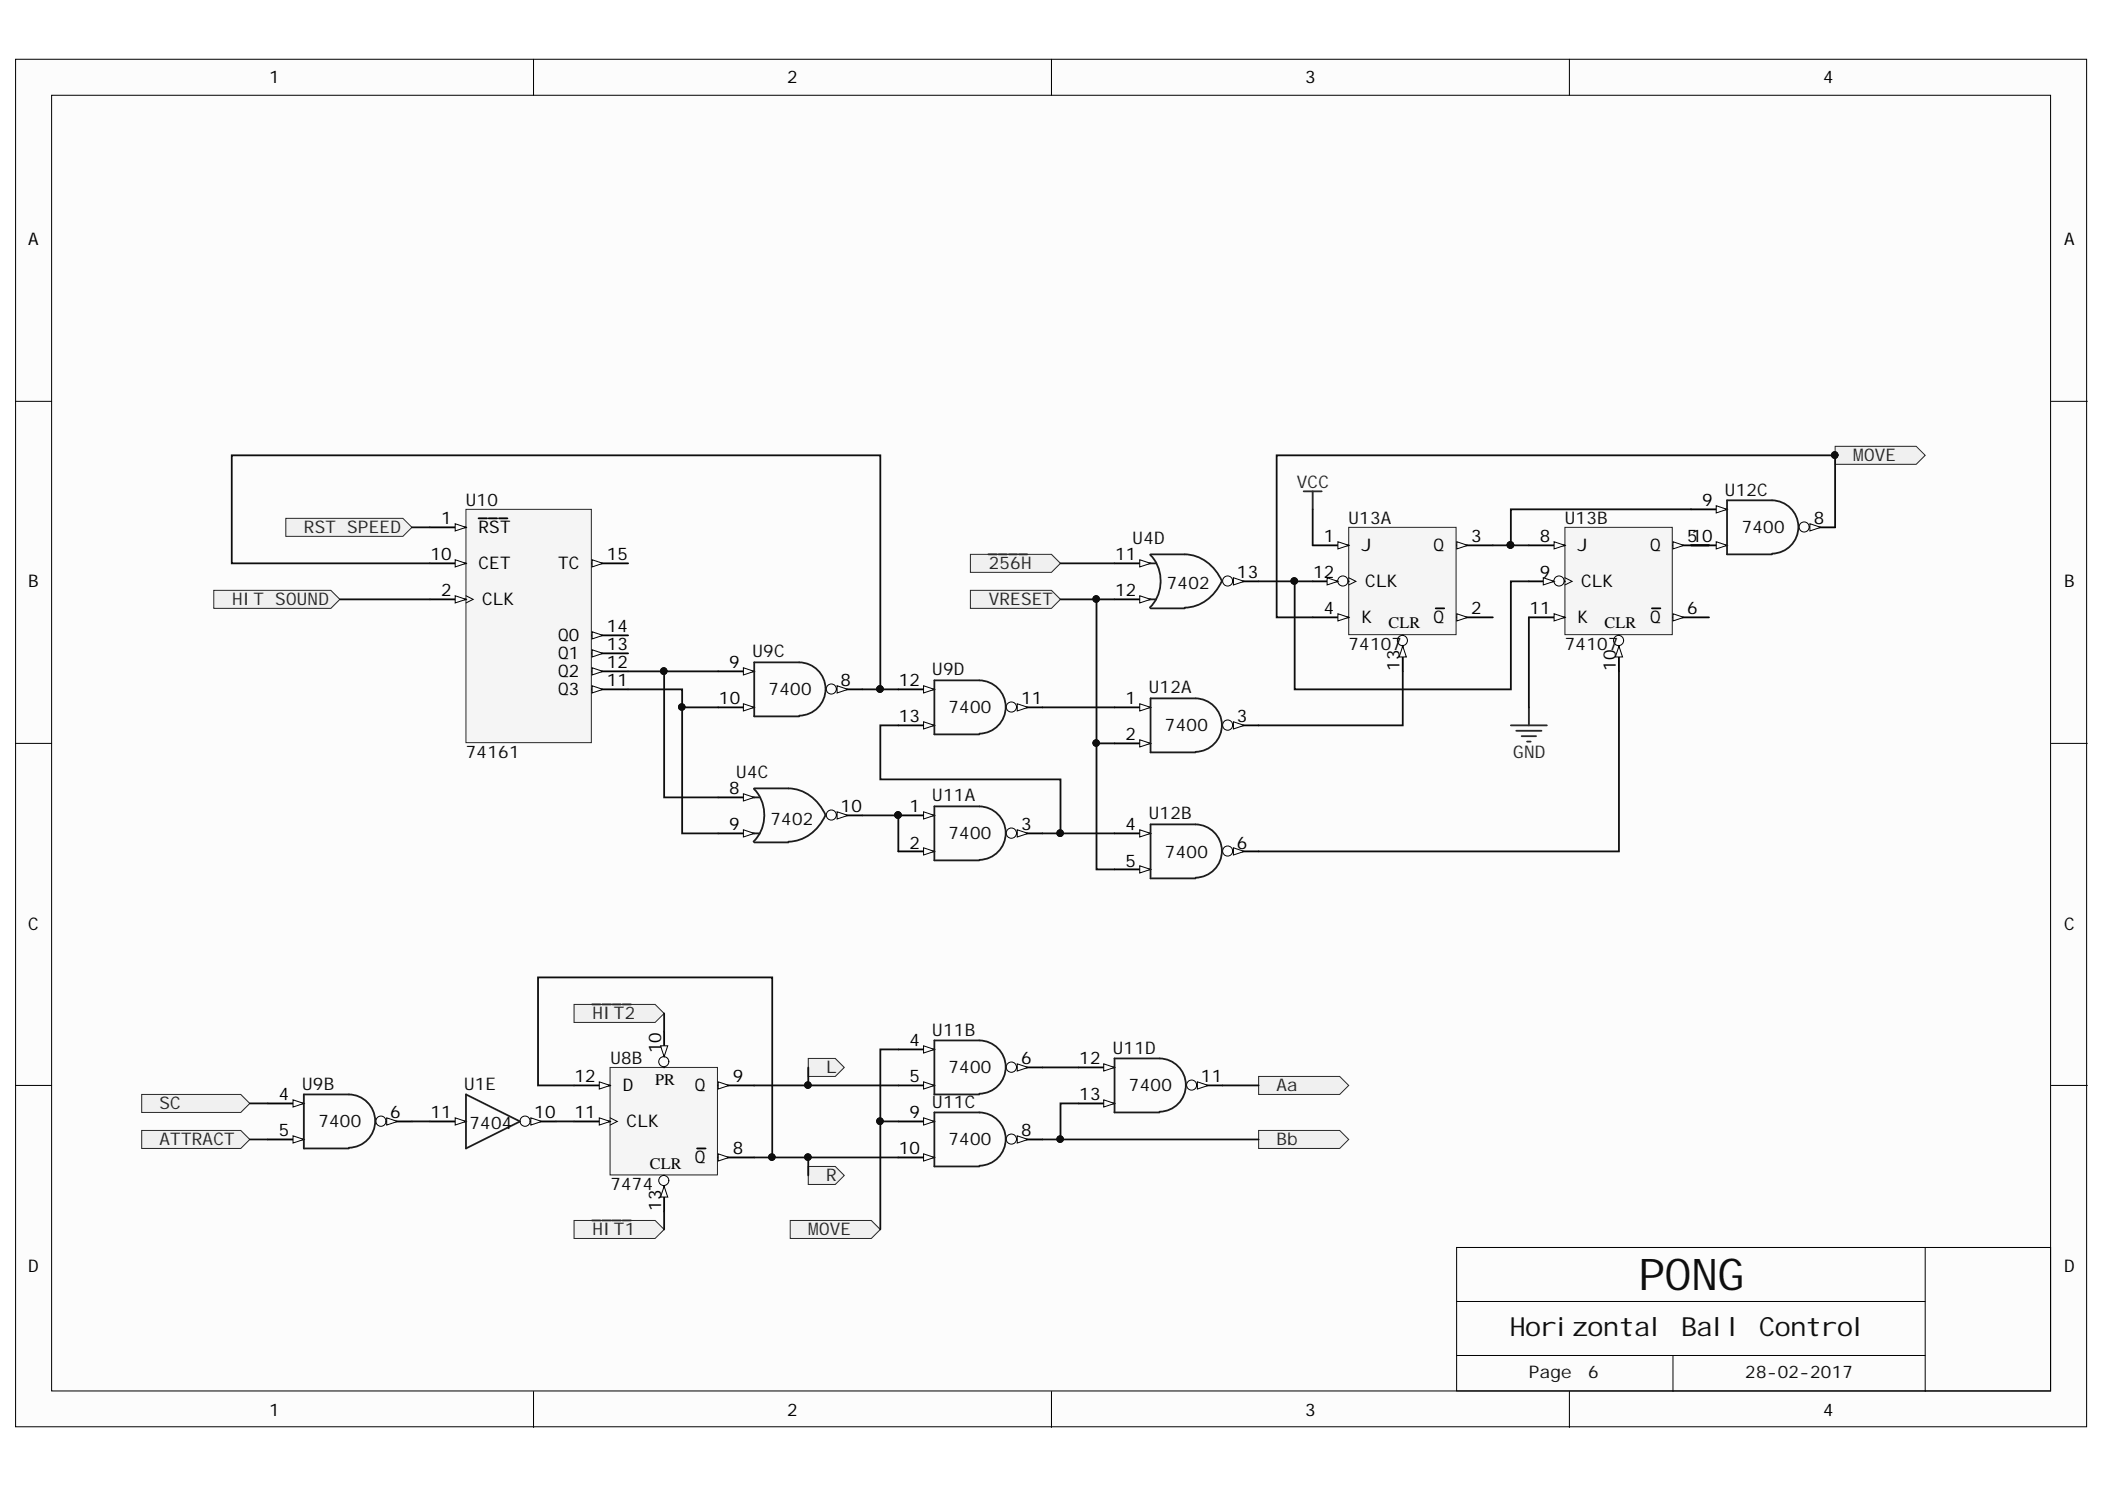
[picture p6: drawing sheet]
<svg xmlns="http://www.w3.org/2000/svg" width="297mm" height="210mm" viewBox="0 0 297 210" stroke-linecap="round" stroke-linejoin="round" font-family="sans-serif">
<defs><g id="words">
<text font-size="6.2" fill="#0e0e0e" x="231.2" y="182">PONG</text>
<text font-size="3.7" fill="#0e0e0e" x="213" y="188.5">Horizontal Ball Control</text>
<g font-size="2.5">
<text x="38" y="11.8">1</text>
<text x="111.1" y="11.8">2</text>
<text x="184.2" y="11.8">3</text>
<text x="257.3" y="11.8">4</text>
<text x="4" y="34.6">A</text>
<text x="291.3" y="34.6">A</text>
<text x="240.2" y="71.4">9</text>
<text x="62.3" y="74">1</text>
<text x="67.5" y="75.2">RST</text>
<text x="186.8" y="76.5">1</text>
<text x="192.1" y="77.8">J</text>
<text x="202.3" y="77.8">Q</text>
<text x="207.6" y="76.5">3</text>
<text x="217.3" y="76.5">8</text>
<text x="222.6" y="77.8">J</text>
<text x="232.8" y="77.8">Q</text>
<text x="238.1" y="76.5">510</text>
<text x="255.9" y="74">8</text>
<text x="4" y="82.9">B</text>
<text x="60.7" y="79">10</text>
<text x="67.5" y="80.3">CET</text>
<text x="78.8" y="80.3">TC</text>
<text x="85.6" y="79">15</text>
<text x="157.4" y="79">11</text>
<text x="174.5" y="81.6">13</text>
<text x="185.3" y="81.6">12</text>
<text x="192.6" y="82.9">CLK</text>
<text x="217.3" y="81.6">9</text>
<text x="223.1" y="82.9">CLK</text>
<text x="291.3" y="82.9">B</text>
<text x="62.3" y="84.1">2</text>
<text x="68" y="85.4">CLK</text>
<text x="85.6" y="89.2">14</text>
<text x="157.4" y="84.1">12</text>
<text x="186.8" y="86.7">4</text>
<text x="192.1" y="87.9">K</text>
<text x="202.3" y="87.9">Q</text>
<text x="207.6" y="86.7">2</text>
<text x="215.8" y="86.7">11</text>
<text x="222.6" y="87.9">K</text>
<text x="232.8" y="87.9">Q</text>
<text x="238.1" y="86.7">6</text>
<text x="78.8" y="90.5">Q0</text>
<text x="78.8" y="93">Q1</text>
<text x="78.8" y="95.5">Q2</text>
<text x="85.6" y="91.7">13</text>
<text x="85.6" y="94.3">12</text>
<text x="102.9" y="94.3">9</text>
<text x="197.5" y="94.6" transform="rotate(-90 197.5 94.6)">13</text>
<text x="228" y="94.6" transform="rotate(-90 228 94.6)">10</text>
<text x="78.8" y="98.1">Q3</text>
<text x="85.6" y="96.8">11</text>
<text x="101.4" y="99.3">10</text>
<text x="118.6" y="96.8">8</text>
<text x="126.8" y="96.8">12</text>
<text x="126.8" y="101.9">13</text>
<text x="144.1" y="99.3">11</text>
<text x="158.8" y="99.3">1</text>
<text x="174.5" y="101.9">3</text>
<text x="158.8" y="104.4">2</text>
<text x="102.9" y="112">8</text>
<text x="102.9" y="117.1">9</text>
<text x="118.6" y="114.6">10</text>
<text x="128.3" y="114.6">1</text>
<text x="128.3" y="119.7">2</text>
<text x="144.1" y="117.1">3</text>
<text x="158.8" y="117.1">4</text>
<text x="174.5" y="119.7">6</text>
<text x="158.8" y="122.2">5</text>
<text x="4" y="131.1">C</text>
<text x="291.3" y="131.1">C</text>
<text x="93.3" y="148.5" transform="rotate(-90 93.3 148.5)">10</text>
<text x="128.3" y="147.6">4</text>
<text x="39.3" y="155.2">4</text>
<text x="81.1" y="152.7">12</text>
<text x="87.9" y="153.9">D</text>
<text x="98.1" y="153.9">Q</text>
<text x="103.4" y="152.7">9</text>
<text x="128.3" y="152.7">5</text>
<text x="144.1" y="150.1">6</text>
<text x="152.3" y="150.1">12</text>
<text x="152.3" y="155.2">13</text>
<text x="169.5" y="152.7">11</text>
<text x="39.3" y="160.3">5</text>
<text x="55.1" y="157.7">6</text>
<text x="60.7" y="157.7">11</text>
<text x="75.4" y="157.7">10</text>
<text x="81.1" y="157.7">11</text>
<text x="88.4" y="159">CLK</text>
<text x="128.3" y="157.7">9</text>
<text x="144.1" y="160.3">8</text>
<text x="98.1" y="164.1">Q</text>
<text x="103.4" y="162.8">8</text>
<text x="126.8" y="162.8">10</text>
<text x="93.3" y="170.9" transform="rotate(-90 93.3 170.9)">13</text>
<text x="4" y="179.4">D</text>
<text x="291.3" y="179.4">D</text>
<text x="38" y="199.7">1</text>
<text x="111.1" y="199.7">2</text>
<text x="184.2" y="199.7">3</text>
<text x="257.3" y="199.7">4</text>
</g>
<g font-size="2.5" fill="#262626">
<text x="261.5" y="65.1">MOVE</text>
<text x="183" y="68.9">VCC</text>
<text x="42.9" y="75.2">RST SPEED</text>
<text x="139.5" y="80.3">256H</text>
<text x="32.7" y="85.4">HIT SOUND</text>
<text x="139.5" y="85.4">VRESET</text>
<text x="213.5" y="106.9">GND</text>
<text x="83.6" y="143.8">HIT2</text>
<text x="116.6" y="151.4">L</text>
<text x="180.1" y="153.9">Aa</text>
<text x="22.5" y="156.5">SC</text>
<text x="22.5" y="161.6">ATTRACT</text>
<text x="180.1" y="161.6">Bb</text>
<text x="116.6" y="166.6">R</text>
<text x="83.6" y="174.2">HIT1</text>
<text x="114" y="174.2">MOVE</text>
</g>
<g font-size="2.5" fill="#0e0e0e">
<text x="65.7" y="71.4">U10</text>
<text x="243.4" y="69.9">U12C</text>
<text x="159.8" y="76.8">U4D</text>
<text x="190.3" y="74">U13A</text>
<text x="220.8" y="74">U13B</text>
<text x="245.8" y="75.2">7400</text>
<text x="164.6" y="83.1">7402</text>
<text x="106.2" y="92.7">U9C</text>
<text x="131.6" y="95.3">U9D</text>
<text x="190.3" y="91.7">74107</text>
<text x="220.8" y="91.7">74107</text>
<text x="108.5" y="98.1">7400</text>
<text x="133.8" y="100.6">7400</text>
<text x="162.1" y="97.8">U12A</text>
<text x="65.7" y="106.9">74161</text>
<text x="164.4" y="103.1">7400</text>
<text x="103.9" y="109.7">U4C</text>
<text x="131.6" y="113">U11A</text>
<text x="108.7" y="116.3">7402</text>
<text x="133.8" y="118.4">7400</text>
<text x="162.1" y="115.6">U12B</text>
<text x="164.4" y="121">7400</text>
<text x="131.6" y="146.1">U11B</text>
<text x="157" y="148.6">U11D</text>
<text x="42.6" y="153.7">U9B</text>
<text x="65.5" y="153.7">U1E</text>
<text x="86.1" y="150.1">U8B</text>
<text x="133.8" y="151.4">7400</text>
<text x="159.3" y="153.9">7400</text>
<text x="44.9" y="159">7400</text>
<text x="66.2" y="159.3">7404</text>
<text x="131.6" y="156.2">U11C</text>
<text x="133.8" y="161.6">7400</text>
<text x="86.1" y="167.9">7474</text>
<text x="215.7" y="194.4">Page</text>
<text x="224.1" y="194.4">6</text>
<text x="246.3" y="194.4">28-02-2017</text>
</g>
<g font-size="2.3">
<text x="195.9" y="88.6">CLR</text>
<text x="226.4" y="88.6">CLR</text>
<text x="92.5" y="153.1">PR</text>
<text x="91.7" y="164.9">CLR</text>
</g>
</g></defs>
<g fill="#fcfcfc" stroke="#000" stroke-width=".14">
<path d="M2.2 8.4h292.2v192.9h-292.2z"/>
<path d="M7.3 13.4h282.1v182.8h-282.1z"/>
</g>
<g fill="none" stroke="#000" stroke-width=".14">
<path d="M75.3 8.4v5M148.4 8.4v5M221.5 8.4v5M2.2 56.6h5.1M289.5 56.6h5M2.2 104.9h5.1M289.5 104.9h5M2.2 153.1h5.1M289.5 153.1h5M205.5 176h83.9v20.2h-83.9zM271.7 176v20.3M75.3 196.3v5.1"/>
<path d="M148.4 196.3v5.1M205.6 183.6h66.1M205.6 191.2h66.1M221.5 196.3v5.1M236.1 191.2v5.1"/>
</g>
<path d="M65.8 71.8h17.6v33h-17.6z" fill="#f5f5f5" stroke="#262626" stroke-width=".14"/>
<path d="M60.7 74.4h5.1" fill="none" stroke="#000" stroke-width=".25"/>
<path d="M64.2 73.9l1.6 .5-1.6 .5z" fill="#fcfcfc"/>
<path d="M64.2 73.9l1.6 .5-1.6 .5z" fill="none" stroke="#000" stroke-width=".14"/>
<path d="M60.7 79.5h5.1M67.5 73.1h1.2M69 73.1h1.2M70.4 73.1h1.2" fill="none" stroke="#000" stroke-width=".25"/>
<path d="M64.2 79l1.6 .5-1.6 .5z" fill="#fcfcfc"/>
<path d="M64.2 79l1.6 .5-1.6 .5zM65.8 84l1 .5-1 .6" fill="none" stroke="#000" stroke-width=".14"/>
<path d="M60.7 84.5h5.1" fill="none" stroke="#000" stroke-width=".25"/>
<path d="M64.2 84l1.6 .5-1.6 .6z" fill="#fcfcfc"/>
<path d="M64.2 84l1.6 .5-1.6 .6z" fill="none" stroke="#000" stroke-width=".14"/>
<path d="M83.5 79.5h5.1" fill="none" stroke="#000" stroke-width=".25"/>
<path d="M83.5 79l1.6 .5-1.6 .5z" fill="#fcfcfc"/>
<path d="M83.5 79l1.6 .5-1.6 .5z" fill="none" stroke="#000" stroke-width=".14"/>
<path d="M83.5 89.6h5.1" fill="none" stroke="#000" stroke-width=".25"/>
<path d="M83.5 89.1l1.6 .5-1.6 .5z" fill="#fcfcfc"/>
<path d="M83.5 89.1l1.6 .5-1.6 .5z" fill="none" stroke="#000" stroke-width=".14"/>
<path d="M83.5 92.2h5.1" fill="none" stroke="#000" stroke-width=".25"/>
<path d="M83.5 91.7l1.6 .5-1.6 .5z" fill="#fcfcfc"/>
<path d="M83.5 91.7l1.6 .5-1.6 .5z" fill="none" stroke="#000" stroke-width=".14"/>
<path d="M83.5 94.7h5.1" fill="none" stroke="#000" stroke-width=".25"/>
<path d="M83.5 94.2l1.6 .5-1.6 .5z" fill="#fcfcfc"/>
<path d="M83.5 94.2l1.6 .5-1.6 .5z" fill="none" stroke="#000" stroke-width=".14"/>
<path d="M83.5 97.2h5.1" fill="none" stroke="#000" stroke-width=".25"/>
<path d="M83.5 96.7l1.6 .5-1.6 .6z" fill="#fcfcfc"/>
<path d="M83.5 96.7l1.6 .5-1.6 .6z" fill="none" stroke="#000" stroke-width=".14"/>
<path d="M101.3 112.5h5.1" fill="none" stroke="#000" stroke-width=".25"/>
<path d="M104.9 112l1.5 .5-1.5 .5z" fill="#fcfcfc"/>
<path d="M104.9 112l1.5 .5-1.5 .5z" fill="none" stroke="#000" stroke-width=".14"/>
<path d="M101.3 117.6h5.1" fill="none" stroke="#000" stroke-width=".25"/>
<path d="M104.9 117.1l1.5 .5-1.5 .5z" fill="#fcfcfc"/>
<path d="M104.9 117.1l1.5 .5-1.5 .5z" fill="none" stroke="#000" stroke-width=".14"/>
<path d="M116.6 115h5.1" fill="none" stroke="#000" stroke-width=".25"/>
<circle cx="117.3" cy="115" r=".71" fill="#fcfcfc" stroke="#000" stroke-width=".14"/>
<path d="M118.1 114.5l1.5 .5-1.5 .5z" fill="#fcfcfc"/>
<path d="M118.1 114.5l1.5 .5-1.5 .5z" fill="none" stroke="#000" stroke-width=".14"/>
<path d="M106.4 111.3a5.4 5.4 0 0 1-.1 7.4M106.4 111.2h4.9a6 6 0 0 1 5.2 3.9M106.4 112.5h.8M106.4 117.6h.8M106.4 118.8h4.9M116.5 115a6 6 0 0 1-5.2 3.7" fill="none" stroke="#1c1c1c" stroke-width=".25"/>
<path d="M157.3 79.5h5.1" fill="none" stroke="#000" stroke-width=".25"/>
<path d="M160.8 79l1.6 .5-1.6 .5z" fill="#fcfcfc"/>
<path d="M160.8 79l1.6 .5-1.6 .5z" fill="none" stroke="#000" stroke-width=".14"/>
<path d="M157.3 84.5h5.1" fill="none" stroke="#000" stroke-width=".25"/>
<path d="M160.8 84l1.6 .5-1.6 .6z" fill="#fcfcfc"/>
<path d="M160.8 84l1.6 .5-1.6 .6z" fill="none" stroke="#000" stroke-width=".14"/>
<path d="M172.5 82h5.1" fill="none" stroke="#000" stroke-width=".25"/>
<circle cx="173.2" cy="82" r=".71" fill="#fcfcfc" stroke="#000" stroke-width=".14"/>
<path d="M174 81.5l1.6 .5-1.6 .5z" fill="#fcfcfc"/>
<path d="M174 81.5l1.6 .5-1.6 .5z" fill="none" stroke="#000" stroke-width=".14"/>
<path d="M162.3 78.3a5.4 5.4 0 0 1 0 7.4M162.4 78.2h4.8a6 6 0 0 1 5.3 3.8M162.4 79.5h.7M162.4 84.5h.7M162.4 85.8h4.8M172.4 81.9a6 6 0 0 1-5.2 3.8" fill="none" stroke="#1c1c1c" stroke-width=".25"/>
<path d="M190.3 74.4h15.2v15.1h-15.2z" fill="#f5f5f5" stroke="#262626" stroke-width=".14"/>
<path d="M185.2 76.9h5.1" fill="none" stroke="#000" stroke-width=".25"/>
<path d="M188.8 76.4l1.5 .5-1.5 .5z" fill="#fcfcfc"/>
<path d="M188.8 76.4l1.5 .5-1.5 .5zM190.3 81.5l1 .5-1 .5" fill="none" stroke="#000" stroke-width=".14"/>
<path d="M185.2 82h5.1" fill="none" stroke="#000" stroke-width=".25"/>
<circle cx="189.5" cy="82" r=".72" fill="#fcfcfc" stroke="#000" stroke-width=".14"/>
<path d="M187.3 81.5l1.5 .5-1.5 .5z" fill="#fcfcfc"/>
<path d="M187.3 81.5l1.5 .5-1.5 .5z" fill="none" stroke="#000" stroke-width=".14"/>
<path d="M185.2 87.1h5.1" fill="none" stroke="#000" stroke-width=".25"/>
<path d="M188.8 86.6l1.5 .5-1.5 .5z" fill="#fcfcfc"/>
<path d="M188.8 86.6l1.5 .5-1.5 .5z" fill="none" stroke="#000" stroke-width=".14"/>
<path d="M197.9 89.6v5.1" fill="none" stroke="#000" stroke-width=".25"/>
<circle cx="197.9" cy="90.4" r=".72" fill="#fcfcfc" stroke="#000" stroke-width=".14"/>
<path d="M197.9 91.2l.6 1.5h-1.1z" fill="#fcfcfc"/>
<path d="M197.9 91.2l.6 1.5h-1.1z" fill="none" stroke="#000" stroke-width=".14"/>
<path d="M205.6 76.9h5.1" fill="none" stroke="#000" stroke-width=".25"/>
<path d="M205.6 76.4l1.5 .5-1.5 .5z" fill="#fcfcfc"/>
<path d="M205.6 76.4l1.5 .5-1.5 .5z" fill="none" stroke="#000" stroke-width=".14"/>
<path d="M205.6 87.1h5.1" fill="none" stroke="#000" stroke-width=".25"/>
<path d="M205.6 86.6l1.5 .5-1.5 .5z" fill="#fcfcfc"/>
<path d="M205.6 86.6l1.5 .5-1.5 .5z" fill="none" stroke="#000" stroke-width=".14"/>
<path d="M202.6 85.8h1.2" fill="none" stroke="#000" stroke-width=".25"/>
<path d="M220.8 74.4h15.2v15.1h-15.2z" fill="#f5f5f5" stroke="#262626" stroke-width=".14"/>
<path d="M215.7 76.9h5.1" fill="none" stroke="#000" stroke-width=".25"/>
<path d="M219.3 76.4l1.5 .5-1.5 .5z" fill="#fcfcfc"/>
<path d="M219.3 76.4l1.5 .5-1.5 .5zM220.8 81.5l1 .5-1 .5" fill="none" stroke="#000" stroke-width=".14"/>
<path d="M215.7 82h5.1" fill="none" stroke="#000" stroke-width=".25"/>
<circle cx="220" cy="82" r=".72" fill="#fcfcfc" stroke="#000" stroke-width=".14"/>
<path d="M217.8 81.5l1.5 .5-1.5 .5z" fill="#fcfcfc"/>
<path d="M217.8 81.5l1.5 .5-1.5 .5z" fill="none" stroke="#000" stroke-width=".14"/>
<path d="M215.7 87.1h5.1" fill="none" stroke="#000" stroke-width=".25"/>
<path d="M219.3 86.6l1.5 .5-1.5 .5z" fill="#fcfcfc"/>
<path d="M219.3 86.6l1.5 .5-1.5 .5z" fill="none" stroke="#000" stroke-width=".14"/>
<path d="M228.5 89.6v5.1" fill="none" stroke="#000" stroke-width=".25"/>
<circle cx="228.4" cy="90.4" r=".72" fill="#fcfcfc" stroke="#000" stroke-width=".14"/>
<path d="M228.5 91.2l.5 1.5h-1.1z" fill="#fcfcfc"/>
<path d="M228.5 91.2l.5 1.5h-1.1z" fill="none" stroke="#000" stroke-width=".14"/>
<path d="M236.1 76.9h5.1" fill="none" stroke="#000" stroke-width=".25"/>
<path d="M236.1 76.4l1.5 .5-1.5 .5z" fill="#fcfcfc"/>
<path d="M236.1 76.4l1.5 .5-1.5 .5z" fill="none" stroke="#000" stroke-width=".14"/>
<path d="M236.1 87.1h5.1" fill="none" stroke="#000" stroke-width=".25"/>
<path d="M236.1 86.6l1.5 .5-1.5 .5z" fill="#fcfcfc"/>
<path d="M236.1 86.6l1.5 .5-1.5 .5z" fill="none" stroke="#000" stroke-width=".14"/>
<path d="M233.1 85.8h1.2" fill="none" stroke="#000" stroke-width=".25"/>
<path d="M136.9 78.2h11.5l1.2 1.3-1.2 1.2h-11.5z" fill-rule="evenodd" fill="#f0f0f0" stroke="#262626" stroke-width=".14"/>
<path d="M139.5 78.2h1.2M140.9 78.2h1.2M142.3 78.2h1.2M143.8 78.2h1.2" fill="none" stroke="#262626" stroke-width=".25"/>
<g fill="#f0f0f0" stroke="#262626" stroke-width=".14">
<path d="M136.9 83.3h11.5l1.2 1.2-1.2 1.3h-11.5z" fill-rule="evenodd"/>
<path d="M259 63h11.4l1.3 1.2-1.3 1.3h-11.4z" fill-rule="evenodd"/>
</g>
<circle cx="258.9" cy="64.2" r=".46" fill="#0e0e0e" stroke="#0e0e0e" stroke-width=".14"/>
<g fill="#f0f0f0" stroke="#262626" stroke-width=".14">
<path d="M40.3 73.1h16.6l1.2 1.3-1.2 1.3h-16.6z" fill-rule="evenodd"/>
<path d="M30.2 83.3h16.5l1.3 1.2-1.3 1.3h-16.5z" fill-rule="evenodd"/>
</g>
<path d="M86.1 150.6h15.1v15.1h-15.1z" fill="#f5f5f5" stroke="#262626" stroke-width=".14"/>
<path d="M93.7 145.5v5.1" fill="none" stroke="#000" stroke-width=".25"/>
<circle cx="93.7" cy="149.8" r=".71" fill="#fcfcfc" stroke="#000" stroke-width=".14"/>
<path d="M93.2 147.5h1l-.5 1.6z" fill="#fcfcfc"/>
<path d="M86.1 157.7l1 .5-1 .5M93.2 147.5h1l-.5 1.6z" fill="none" stroke="#000" stroke-width=".14"/>
<path d="M81 158.2h5.1" fill="none" stroke="#000" stroke-width=".25"/>
<path d="M84.6 157.7l1.5 .5-1.5 .5z" fill="#fcfcfc"/>
<path d="M84.6 157.7l1.5 .5-1.5 .5z" fill="none" stroke="#000" stroke-width=".14"/>
<path d="M81 153.1h5.1" fill="none" stroke="#000" stroke-width=".25"/>
<path d="M84.6 152.6l1.5 .5-1.5 .5z" fill="#fcfcfc"/>
<path d="M84.6 152.6l1.5 .5-1.5 .5z" fill="none" stroke="#000" stroke-width=".14"/>
<path d="M93.7 165.8v5.1" fill="none" stroke="#000" stroke-width=".25"/>
<circle cx="93.7" cy="166.5" r=".71" fill="#fcfcfc" stroke="#000" stroke-width=".14"/>
<path d="M93.7 167.3l.5 1.6h-1z" fill="#fcfcfc"/>
<path d="M93.7 167.3l.5 1.6h-1z" fill="none" stroke="#000" stroke-width=".14"/>
<path d="M101.3 153.1h5.1" fill="none" stroke="#000" stroke-width=".25"/>
<path d="M101.3 152.6l1.6 .5-1.6 .5z" fill="#fcfcfc"/>
<path d="M101.3 152.6l1.6 .5-1.6 .5z" fill="none" stroke="#000" stroke-width=".14"/>
<path d="M101.3 163.3h5.1" fill="none" stroke="#000" stroke-width=".25"/>
<path d="M101.3 162.8l1.6 .5-1.6 .5z" fill="#fcfcfc"/>
<path d="M101.3 162.8l1.6 .5-1.6 .5z" fill="none" stroke="#000" stroke-width=".14"/>
<path d="M98.4 162h1.2" fill="none" stroke="#000" stroke-width=".25"/>
<g fill="#f0f0f0" stroke="#262626" stroke-width=".14">
<path d="M20 154.4h14l1.2 1.3-1.2 1.2h-14z" fill-rule="evenodd"/>
<path d="M20 159.5h14l1.2 1.2-1.2 1.3h-14z" fill-rule="evenodd"/>
<path d="M81 172.2h11.4l1.3 1.2-1.3 1.3h-11.4z" fill-rule="evenodd"/>
</g>
<path d="M83.5 172.2h1.2M85 172.2h1.2M86.4 172.2h1.2M87.8 172.2h1.2" fill="none" stroke="#262626" stroke-width=".25"/>
<path d="M81 141.7h11.4l1.3 1.3-1.3 1.2h-11.4z" fill-rule="evenodd" fill="#f0f0f0" stroke="#262626" stroke-width=".14"/>
<path d="M83.5 141.7h1.2M85 141.7h1.2M86.4 141.7h1.2M87.8 141.7h1.2" fill="none" stroke="#262626" stroke-width=".25"/>
<g fill="#f0f0f0" stroke="#262626" stroke-width=".14">
<path d="M111.5 172.2h11.5l1.2 1.2-1.2 1.3h-11.5z" fill-rule="evenodd"/>
<path d="M177.6 151.8h11.4l1.3 1.3-1.3 1.3h-11.4z" fill-rule="evenodd"/>
<path d="M177.6 159.5h11.4l1.3 1.2-1.3 1.3h-11.4z" fill-rule="evenodd"/>
</g>
<path d="M126.8 153.1h5" fill="none" stroke="#000" stroke-width=".25"/>
<path d="M130.3 152.6l1.5 .5-1.5 .5z" fill="#fcfcfc"/>
<path d="M130.3 152.6l1.5 .5-1.5 .5z" fill="none" stroke="#000" stroke-width=".14"/>
<path d="M142 150.6h5.1" fill="none" stroke="#000" stroke-width=".25"/>
<circle cx="142.7" cy="150.5" r=".72" fill="#fcfcfc" stroke="#000" stroke-width=".14"/>
<path d="M143.5 150.1l1.6 .5-1.6 .5z" fill="#fcfcfc"/>
<path d="M143.5 150.1l1.6 .5-1.6 .5z" fill="none" stroke="#000" stroke-width=".14"/>
<path d="M126.8 148h5" fill="none" stroke="#000" stroke-width=".25"/>
<path d="M130.3 147.5l1.5 .5-1.5 .5z" fill="#fcfcfc"/>
<path d="M130.3 147.5l1.5 .5-1.5 .5z" fill="none" stroke="#000" stroke-width=".14"/>
<path d="M138.2 154.3a3.8 3.8 0 0 0 3.7-3.8 3.8 3.8 0 0 0-3.7-3.7h-6.4v7.6h6.4" fill="none" stroke="#1c1c1c" stroke-width=".25"/>
<path d="M142 160.7h5.1" fill="none" stroke="#000" stroke-width=".25"/>
<circle cx="142.7" cy="160.7" r=".72" fill="#fcfcfc" stroke="#000" stroke-width=".14"/>
<path d="M143.5 160.2l1.6 .5-1.6 .5z" fill="#fcfcfc"/>
<path d="M143.5 160.2l1.6 .5-1.6 .5z" fill="none" stroke="#000" stroke-width=".14"/>
<path d="M126.8 158.2h5" fill="none" stroke="#000" stroke-width=".25"/>
<path d="M130.3 157.7l1.5 .5-1.5 .5z" fill="#fcfcfc"/>
<path d="M130.3 157.7l1.5 .5-1.5 .5z" fill="none" stroke="#000" stroke-width=".14"/>
<path d="M126.8 163.3h5" fill="none" stroke="#000" stroke-width=".25"/>
<path d="M130.3 162.8l1.5 .5-1.5 .5z" fill="#fcfcfc"/>
<path d="M130.3 162.8l1.5 .5-1.5 .5z" fill="none" stroke="#000" stroke-width=".14"/>
<path d="M138.2 164.4a3.8 3.8 0 0 0 3.7-3.7 3.8 3.8 0 0 0-3.7-3.8h-6.4v7.6h6.4" fill="none" stroke="#1c1c1c" stroke-width=".25"/>
<path d="M167.4 153.1h5.1" fill="none" stroke="#000" stroke-width=".25"/>
<circle cx="168.2" cy="153.1" r=".71" fill="#fcfcfc" stroke="#000" stroke-width=".14"/>
<path d="M169 152.6l1.5 .5-1.5 .5z" fill="#fcfcfc"/>
<path d="M169 152.6l1.5 .5-1.5 .5z" fill="none" stroke="#000" stroke-width=".14"/>
<path d="M152.2 150.6h5.1" fill="none" stroke="#000" stroke-width=".25"/>
<path d="M155.7 150.1l1.6 .5-1.6 .5z" fill="#fcfcfc"/>
<path d="M155.7 150.1l1.6 .5-1.6 .5z" fill="none" stroke="#000" stroke-width=".14"/>
<path d="M152.2 155.7h5.1" fill="none" stroke="#000" stroke-width=".25"/>
<path d="M155.7 155.1l1.6 .6-1.6 .5z" fill="#fcfcfc"/>
<path d="M155.7 155.1l1.6 .6-1.6 .5z" fill="none" stroke="#000" stroke-width=".14"/>
<path d="M163.6 156.8a3.8 3.8 0 0 0 3.7-3.7 3.8 3.8 0 0 0-3.7-3.8h-6.3v7.6h6.3" fill="none" stroke="#1c1c1c" stroke-width=".25"/>
<path d="M37.8 160.7h5.1" fill="none" stroke="#000" stroke-width=".25"/>
<path d="M41.3 160.2l1.6 .5-1.6 .5z" fill="#fcfcfc"/>
<path d="M41.3 160.2l1.6 .5-1.6 .5z" fill="none" stroke="#000" stroke-width=".14"/>
<path d="M53 158.2h5.1" fill="none" stroke="#000" stroke-width=".25"/>
<circle cx="53.7" cy="158.2" r=".72" fill="#fcfcfc" stroke="#000" stroke-width=".14"/>
<path d="M54.6 157.7l1.5 .5-1.5 .5z" fill="#fcfcfc"/>
<path d="M54.6 157.7l1.5 .5-1.5 .5z" fill="none" stroke="#000" stroke-width=".14"/>
<path d="M37.8 155.7h5.1" fill="none" stroke="#000" stroke-width=".25"/>
<path d="M41.3 155.1l1.6 .6-1.6 .5z" fill="#fcfcfc"/>
<path d="M41.3 155.1l1.6 .6-1.6 .5z" fill="none" stroke="#000" stroke-width=".14"/>
<path d="M49.2 161.9a3.8 3.8 0 0 0 3.7-3.8 3.8 3.8 0 0 0-3.7-3.7h-6.3v7.6h6.3" fill="none" stroke="#1c1c1c" stroke-width=".25"/>
<path d="M73.4 158.2h5.1" fill="none" stroke="#000" stroke-width=".25"/>
<circle cx="74.1" cy="158.2" r=".72" fill="#fcfcfc" stroke="#000" stroke-width=".14"/>
<path d="M74.9 157.7l1.5 .5-1.5 .5z" fill="#fcfcfc"/>
<path d="M74.9 157.7l1.5 .5-1.5 .5z" fill="none" stroke="#000" stroke-width=".14"/>
<path d="M60.7 158.2h5.1" fill="none" stroke="#000" stroke-width=".25"/>
<path d="M64.2 157.7l1.6 .5-1.6 .5z" fill="#fcfcfc"/>
<path d="M64.2 157.7l1.6 .5-1.6 .5z" fill="none" stroke="#000" stroke-width=".14"/>
<path d="M65.8 154.4l7.6 3.8-7.6 3.8z" fill="none" stroke="#1c1c1c" stroke-width=".25"/>
<path d="M184 69.3h2.5M185.2 69.3v2.5M215.7 99.8v2.5M213.2 102.3h5.1M214 103.1h3.5M214.7 103.8h2.1M215.5 104.6h.5" fill="none" stroke="#262626" stroke-width=".25"/>
<g fill="#f0f0f0" stroke="#262626" stroke-width=".14">
<path d="M114.1 149.3h3.8l1.2 1.3-1.2 1.2h-3.8z" fill-rule="evenodd"/>
<path d="M114.1 164.5h3.8l1.2 1.3-1.2 1.3h-3.8z" fill-rule="evenodd"/>
</g>
<g fill="none" stroke="#0e0e0e" stroke-width=".25">
<path d="M58.1 74.4h2.6M149.6 79.5h7.7M185.2 71.8v5.1M210.7 76.9h5M238.6 71.8h-25.4v5.1M238.6 76.9h2.6M259 74.4v-10.2h-78.9v22.9h5.1M88.6 97.2h7.7v20.4h5M88.6 94.7h12.7M93.7 94.7v17.8h7.6M96.3 99.8h5M121.7 97.2h5.1"/>
<path d="M147.1 99.8h10.2M149.6 84.5h7.7M177.6 82h7.6M182.7 82v15.2h30.5v-15.2h2.5M197.9 94.7v7.6h-20.3M215.7 87.1v12.7M228.5 94.7v25.4h-50.9M121.7 115h5.1v5.1M126.8 102.3h-2.6v7.6h25.4v7.7M154.7 104.9h2.6M35.2 155.7h2.6M58.1 158.2h2.6"/>
<path d="M78.5 158.2h2.5M81 153.1h-5.1v-15.2h33.1v25.4M93.7 143v2.5M106.4 153.1h20.4M114.1 150.6v2.5M124.2 158.2h2.6M126.8 148h-2.6v25.4M147.1 150.6h5.1M152.2 155.7h-2.6v5h-2.5M172.5 153.1h5.1M35.2 160.7h2.6M93.7 170.9v2.5"/>
<path d="M106.4 163.3h20.4M114.1 163.3v2.5M149.6 160.7h28"/>
</g>
<g fill="#0e0e0e" stroke="#0e0e0e" stroke-width=".14">
<circle cx="213.1" cy="76.9" r=".46"/>
<circle cx="154.7" cy="104.8" r=".46"/>
<circle cx="149.6" cy="117.5" r=".46"/>
<circle cx="258.9" cy="64.2" r=".46"/>
<circle cx="126.7" cy="115" r=".46"/>
<circle cx="93.7" cy="94.7" r=".46"/>
<circle cx="96.2" cy="99.7" r=".46"/>
<circle cx="124.2" cy="97.2" r=".46"/>
<circle cx="124.2" cy="158.2" r=".46"/>
<circle cx="108.9" cy="163.2" r=".46"/>
<circle cx="149.6" cy="160.7" r=".46"/>
<circle cx="182.6" cy="82" r=".46"/>
<circle cx="114" cy="163.2" r=".46"/>
<circle cx="114" cy="153.1" r=".46"/>
<circle cx="154.7" cy="84.5" r=".46"/>
</g>
<path d="M116.6 97.2h5.1" fill="none" stroke="#000" stroke-width=".25"/>
<circle cx="117.3" cy="97.2" r=".71" fill="#fcfcfc" stroke="#000" stroke-width=".14"/>
<path d="M118.1 96.7l1.5 .5-1.5 .6z" fill="#fcfcfc"/>
<path d="M118.1 96.7l1.5 .5-1.5 .6z" fill="none" stroke="#000" stroke-width=".14"/>
<path d="M101.3 94.7h5.1" fill="none" stroke="#000" stroke-width=".25"/>
<path d="M104.9 94.2l1.5 .5-1.5 .5z" fill="#fcfcfc"/>
<path d="M104.9 94.2l1.5 .5-1.5 .5z" fill="none" stroke="#000" stroke-width=".14"/>
<path d="M101.3 99.8h5.1" fill="none" stroke="#000" stroke-width=".25"/>
<path d="M104.9 99.3l1.5 .5-1.5 .5z" fill="#fcfcfc"/>
<path d="M104.9 99.3l1.5 .5-1.5 .5z" fill="none" stroke="#000" stroke-width=".14"/>
<path d="M112.8 101a3.8 3.8 0 0 0 3.7-3.8 3.8 3.8 0 0 0-3.7-3.8h-6.4v7.7h6.4" fill="none" stroke="#1c1c1c" stroke-width=".25"/>
<path d="M157.3 99.8h5.1" fill="none" stroke="#000" stroke-width=".25"/>
<path d="M160.8 99.3l1.6 .5-1.6 .5z" fill="#fcfcfc"/>
<path d="M160.8 99.3l1.6 .5-1.6 .5z" fill="none" stroke="#000" stroke-width=".14"/>
<path d="M157.3 104.9h5.1" fill="none" stroke="#000" stroke-width=".25"/>
<path d="M160.8 104.4l1.6 .5-1.6 .5z" fill="#fcfcfc"/>
<path d="M160.8 104.4l1.6 .5-1.6 .5z" fill="none" stroke="#000" stroke-width=".14"/>
<path d="M172.5 102.3h5.1" fill="none" stroke="#000" stroke-width=".25"/>
<circle cx="173.2" cy="102.3" r=".72" fill="#fcfcfc" stroke="#000" stroke-width=".14"/>
<path d="M174 101.8l1.6 .5-1.6 .5z" fill="#fcfcfc"/>
<path d="M174 101.8l1.6 .5-1.6 .5z" fill="none" stroke="#000" stroke-width=".14"/>
<path d="M168.7 106.1a3.8 3.8 0 0 0 3.7-3.8 3.8 3.8 0 0 0-3.7-3.8h-6.3v7.6h6.3" fill="none" stroke="#1c1c1c" stroke-width=".25"/>
<path d="M142 99.8h5.1" fill="none" stroke="#000" stroke-width=".25"/>
<circle cx="142.7" cy="99.7" r=".72" fill="#fcfcfc" stroke="#000" stroke-width=".14"/>
<path d="M143.5 99.3l1.6 .5-1.6 .5z" fill="#fcfcfc"/>
<path d="M143.5 99.3l1.6 .5-1.6 .5z" fill="none" stroke="#000" stroke-width=".14"/>
<path d="M126.8 97.2h5" fill="none" stroke="#000" stroke-width=".25"/>
<path d="M130.3 96.7l1.5 .5-1.5 .6z" fill="#fcfcfc"/>
<path d="M130.3 96.7l1.5 .5-1.5 .6z" fill="none" stroke="#000" stroke-width=".14"/>
<path d="M126.8 102.3h5" fill="none" stroke="#000" stroke-width=".25"/>
<path d="M130.3 101.8l1.5 .5-1.5 .5z" fill="#fcfcfc"/>
<path d="M130.3 101.8l1.5 .5-1.5 .5z" fill="none" stroke="#000" stroke-width=".14"/>
<path d="M138.2 103.5a3.8 3.8 0 0 0 3.7-3.8 3.8 3.8 0 0 0-3.7-3.7h-6.4v7.6h6.4" fill="none" stroke="#1c1c1c" stroke-width=".25"/>
<path d="M126.8 115h5" fill="none" stroke="#000" stroke-width=".25"/>
<path d="M130.3 114.5l1.5 .5-1.5 .5z" fill="#fcfcfc"/>
<path d="M130.3 114.5l1.5 .5-1.5 .5z" fill="none" stroke="#000" stroke-width=".14"/>
<circle cx="126.7" cy="115" r=".46" fill="#0e0e0e" stroke="#0e0e0e" stroke-width=".14"/>
<path d="M126.8 120.1h5" fill="none" stroke="#000" stroke-width=".25"/>
<path d="M130.3 119.6l1.5 .5-1.5 .5z" fill="#fcfcfc"/>
<path d="M130.3 119.6l1.5 .5-1.5 .5z" fill="none" stroke="#000" stroke-width=".14"/>
<path d="M142 117.6h5.1" fill="none" stroke="#000" stroke-width=".25"/>
<circle cx="142.7" cy="117.5" r=".72" fill="#fcfcfc" stroke="#000" stroke-width=".14"/>
<path d="M143.5 117.1l1.6 .5-1.6 .5z" fill="#fcfcfc"/>
<path d="M143.5 117.1l1.6 .5-1.6 .5z" fill="none" stroke="#000" stroke-width=".14"/>
<path d="M138.2 113.8a3.8 3.8 0 0 1 3.7 3.7 3.8 3.8 0 0 1-3.7 3.8M138.2 113.8h-6.4v7.6h6.4" fill="none" stroke="#1c1c1c" stroke-width=".25"/>
<g fill="#0e0e0e" stroke="#0e0e0e" stroke-width=".14">
<circle cx="126.7" cy="115" r=".46"/>
<circle cx="149.6" cy="117.5" r=".46"/>
<circle cx="154.7" cy="84.5" r=".46"/>
<circle cx="154.7" cy="104.8" r=".46"/>
</g>
<path d="M154.7 84.5v38.1h2.6M147.1 117.6h10.2" fill="none" stroke="#0e0e0e" stroke-width=".25"/>
<path d="M157.3 122.6h5.1" fill="none" stroke="#000" stroke-width=".25"/>
<path d="M160.8 122.1l1.6 .5-1.6 .5z" fill="#fcfcfc"/>
<path d="M160.8 122.1l1.6 .5-1.6 .5z" fill="none" stroke="#000" stroke-width=".14"/>
<path d="M172.5 120.1h5.1" fill="none" stroke="#000" stroke-width=".25"/>
<circle cx="173.2" cy="120.1" r=".71" fill="#fcfcfc" stroke="#000" stroke-width=".14"/>
<path d="M174 119.6l1.6 .5-1.6 .5z" fill="#fcfcfc"/>
<path d="M174 119.6l1.6 .5-1.6 .5z" fill="none" stroke="#000" stroke-width=".14"/>
<path d="M157.3 117.6h5.1" fill="none" stroke="#000" stroke-width=".25"/>
<path d="M160.8 117.1l1.6 .5-1.6 .5z" fill="#fcfcfc"/>
<path d="M160.8 117.1l1.6 .5-1.6 .5z" fill="none" stroke="#000" stroke-width=".14"/>
<path d="M168.7 116.3a3.8 3.8 0 0 1 3.7 3.8 3.8 3.8 0 0 1-3.7 3.7M168.7 116.3h-6.3v7.6h6.3" fill="none" stroke="#1c1c1c" stroke-width=".25"/>
<path d="M253.9 74.4h5.1" fill="none" stroke="#000" stroke-width=".25"/>
<circle cx="254.6" cy="74.3" r=".71" fill="#fcfcfc" stroke="#000" stroke-width=".14"/>
<path d="M255.4 73.9l1.5 .5-1.5 .5z" fill="#fcfcfc"/>
<path d="M255.4 73.9l1.5 .5-1.5 .5z" fill="none" stroke="#000" stroke-width=".14"/>
<path d="M238.6 71.8h5.1" fill="none" stroke="#000" stroke-width=".25"/>
<path d="M242.2 71.3l1.5 .5-1.5 .6z" fill="#fcfcfc"/>
<path d="M242.2 71.3l1.5 .5-1.5 .6z" fill="none" stroke="#000" stroke-width=".14"/>
<path d="M238.6 76.9h5.1" fill="none" stroke="#000" stroke-width=".25"/>
<path d="M242.2 76.4l1.5 .5-1.5 .5z" fill="#fcfcfc"/>
<path d="M242.2 76.4l1.5 .5-1.5 .5z" fill="none" stroke="#000" stroke-width=".14"/>
<path d="M250.1 78.1a3.8 3.8 0 0 0 3.7-3.8 3.8 3.8 0 0 0-3.7-3.7h-6.4v7.6h6.4" fill="none" stroke="#1c1c1c" stroke-width=".25"/>
<path d="M60.7 79.5h-28v-15.3h91.5v33M48 84.5h12.7" fill="none" stroke="#0e0e0e" stroke-width=".25"/>
<circle cx="124.2" cy="97.2" r=".46" fill="#0e0e0e" stroke="#0e0e0e" stroke-width=".14"/>
<use href="#words"/>
</svg>
